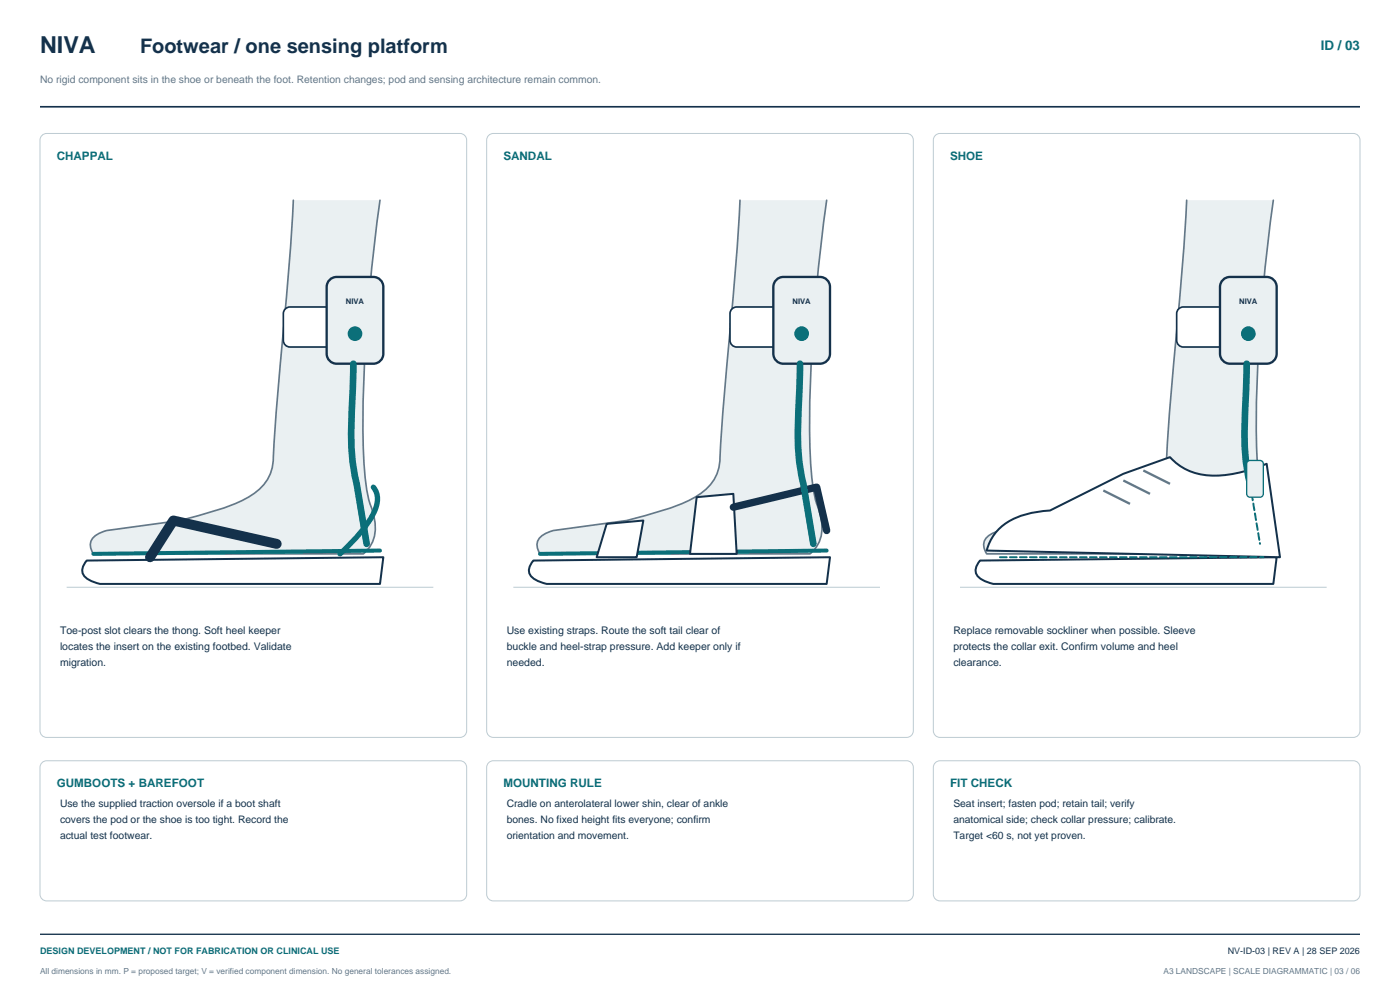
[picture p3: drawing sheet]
<svg xmlns="http://www.w3.org/2000/svg" width="420mm" height="297mm" viewBox="0 0 420 297" stroke-linecap="round" stroke-linejoin="round" font-family="sans-serif">
<defs><g id="words">
<text font-size="7" fill="#14314b" x="12" y="16">NIVA</text>
<text font-size="6" fill="#14314b" x="42" y="16">Footwear / one sensing platform</text>
<text font-size="4" fill="#0b6f79" x="396.2" y="15">ID / 03</text>
<g font-size="3.5" fill="#0b6f79">
<text x="17" y="48">CHAPPAL</text>
<text x="151" y="48">SANDAL</text>
<text x="285" y="48">SHOE</text>
<text x="17" y="236">GUMBOOTS + BAREFOOT</text>
<text x="151" y="236">MOUNTING RULE</text>
<text x="285" y="236">FIT CHECK</text>
</g>
<g font-size="3.2" fill="#14314b">
<text x="18" y="190">Toe-post slot clears the thong. Soft heel keeper</text>
<text x="152" y="190">Use existing straps. Route the soft tail clear of</text>
<text x="286" y="190">Replace removable sockliner when possible. Sleeve</text>
<text x="18" y="194.8">locates the insert on the existing footbed. Validate</text>
<text x="152" y="194.8">buckle and heel-strap pressure. Add keeper only if</text>
<text x="286" y="194.8">protects the collar exit. Confirm volume and heel</text>
<text x="18" y="199.6">migration.</text>
<text x="152" y="199.6">needed.</text>
<text x="286" y="199.6">clearance.</text>
</g>
<text font-size="3.1" fill="#637887" x="12" y="25">No rigid component sits in the shoe or beneath the foot. Retention changes; pod and sensing architecture remain common.</text>
<g font-size="3.1" fill="#14314b">
<text x="18" y="242">Use the supplied traction oversole if a boot shaft</text>
<text x="152" y="242">Cradle on anterolateral lower shin, clear of ankle</text>
<text x="286" y="242">Seat insert; fasten pod; retain tail; verify</text>
<text x="18" y="246.7">covers the pod or the shoe is too tight. Record the</text>
<text x="18" y="251.4">actual test footwear.</text>
<text x="152" y="246.7">bones. No fixed height fits everyone; confirm</text>
<text x="152" y="251.4">orientation and movement.</text>
<text x="286" y="246.7">anatomical side; check collar pressure; calibrate.</text>
<text x="286" y="251.4">Target &lt;60 s, not yet proven.</text>
</g>
<text font-size="2.7" fill="#0b6f79" x="12" y="286">DESIGN DEVELOPMENT / NOT FOR FABRICATION OR CLINICAL USE</text>
<text font-size="2.7" fill="#14314b" x="368.3" y="286">NV-ID-03 | REV A | 28 SEP 2026</text>
<g font-size="2.5" fill="#637887">
<text x="12" y="292">All dimensions in mm. P = proposed target; V = verified component dimension. No general tolerances assigned.</text>
<text x="349" y="292">A3 LANDSCAPE | SCALE DIAGRAMMATIC | 03 / 06</text>
</g>
<g font-size="2.3" fill="#14314b">
<text x="103.8" y="91">NIVA</text>
<text x="237.8" y="91">NIVA</text>
<text x="371.8" y="91">NIVA</text>
</g>
</g></defs>
<path d="M12 32h396" fill="none" stroke="#14314b" stroke-width=".5"/>
<path d="M12 280h396" fill="none" stroke="#14314b" stroke-width=".4"/>
<path d="M12.6 40.6l1.4-.6h124a2 2 0 0 1 2 2v177a2 2 0 0 1-2 2h-124a2 2 0 0 1-2-2v-177z" fill="none" stroke="#bdcbd2" stroke-width=".3"/>
<path d="M88 60h26a469.6 469.6 0 0 0-4.9 76.6 49.3 49.3 0 0 0 2.9 17.4 10.9 10.9 0 0 1-3 12h-81a3.8 3.8 0 0 1 1.8-6.2l2.2-.8 22-3a97.4 97.4 0 0 0 19.6-6.5 13.6 13.6 0 0 0 8.4-12.5 1570.2 1570.2 0 0 1 4.5-54.6z" fill="#eaf0f2"/>
<path d="M88 60a2186.2 2186.2 0 0 1-5.3 65.3l-.6 8.9a18.7 18.7 0 0 1-1.6 9 19.2 19.2 0 0 1-10.2 7.8 139.2 139.2 0 0 1-16.3 5l-22 3a6 6 0 0 0-4.9 3.8 4.9 4.9 0 0 0 .9 3.2h81a10.3 10.3 0 0 0 3.3-10.7l-.3-1.3a49.3 49.3 0 0 1-2.9-17.4 469.6 469.6 0 0 1 4.9-76.6" fill="none" stroke="#637887" stroke-width=".5"/>
<path d="M26 168l89-1-1 8h-84a7 7 0 0 1-5.2-3.1 3.8 3.8 0 0 1 1.2-3.9z" fill="#fff" stroke="#14314b" stroke-width=".6"/>
<path d="M114 165l-86 1" fill="none" stroke="#0b6f79" stroke-width="1.2"/>
<path d="M83 163l-31-7-7 11" fill="none" stroke="#14314b" stroke-width="3"/>
<path d="M112 146a6.9 6.9 0 0 1 0 8 46.9 46.9 0 0 1-10 12" fill="none" stroke="#0b6f79" stroke-width="1.6"/>
<path d="M85.6 92.6l1.4-.6h23a2 2 0 0 1 2 2v8a2 2 0 0 1-2 2h-23a2 2 0 0 1-2-2v-8z" fill="#fff" stroke="#14314b" stroke-width=".5"/>
<path d="M99.1 83.7l1.2-.6 .7-.1h11a3 3 0 0 1 3 3v20a3 3 0 0 1-3 3h-11a3 3 0 0 1-3-3v-20a2.99 2.99 0 0 1 1.1-2.3z" fill="#eaf0f2" stroke="#14314b" stroke-width=".7" stroke-linecap="butt"/>
<circle cx="106.5" cy="100" r="2" fill="#0b6f79" stroke="#0b6f79" stroke-width=".4"/>
<path d="M106 109l-.5 14.1a72.6 72.6 0 0 0 1.5 21.9l3 18" fill="none" stroke="#0b6f79" stroke-width="2"/>
<path d="M146.6 40.6l1.4-.6h124a2 2 0 0 1 2 2v177a2 2 0 0 1-2 2h-124a2 2 0 0 1-2-2v-177zM20 176h110" fill="none" stroke="#bdcbd2" stroke-width=".3"/>
<path d="M222 60h26a469.6 469.6 0 0 0-4.9 76.6 49.3 49.3 0 0 0 2.9 17.4 10.9 10.9 0 0 1-3 12h-81a3.8 3.8 0 0 1 1.8-6.2l2.2-.8 22-3a97.4 97.4 0 0 0 19.6-6.5 13.6 13.6 0 0 0 8.4-12.5 1570.2 1570.2 0 0 1 4.5-54.6z" fill="#eaf0f2"/>
<path d="M222 60a2186.2 2186.2 0 0 1-5.3 65.3l-.6 8.9a18.7 18.7 0 0 1-1.6 9 19.2 19.2 0 0 1-10.2 7.8 139.2 139.2 0 0 1-16.3 5l-22 3a6 6 0 0 0-4.9 3.8 4.9 4.9 0 0 0 .9 3.2h81a10.3 10.3 0 0 0 3.3-10.7l-.3-1.3a49.3 49.3 0 0 1-2.9-17.4 469.6 469.6 0 0 1 4.9-76.6" fill="none" stroke="#637887" stroke-width=".5"/>
<path d="M160 168l89-1-1 8h-84a7 7 0 0 1-5.2-3.1 3.8 3.8 0 0 1 1.2-3.9z" fill="#fff" stroke="#14314b" stroke-width=".6"/>
<path d="M248 165l-86 1" fill="none" stroke="#0b6f79" stroke-width="1.2"/>
<g fill="#fff" stroke="#14314b" stroke-width=".6">
<path d="M182 157l11-1-2 11h-12z"/>
<path d="M209 149l11-1 1 18h-14z"/>
</g>
<path d="M220 152l25-6 3 13" fill="none" stroke="#14314b" stroke-width="2.2"/>
<path d="M219.6 92.6l1.4-.6h23a2 2 0 0 1 2 2v8a2 2 0 0 1-2 2h-23a2 2 0 0 1-2-2v-8z" fill="#fff" stroke="#14314b" stroke-width=".5"/>
<path d="M233.1 83.7l1.2-.6 .7-.1h11a3 3 0 0 1 3 3v20a3 3 0 0 1-3 3h-11a3 3 0 0 1-3-3v-20a2.99 2.99 0 0 1 1.1-2.3z" fill="#eaf0f2" stroke="#14314b" stroke-width=".7" stroke-linecap="butt"/>
<circle cx="240.5" cy="100" r="2" fill="#0b6f79" stroke="#0b6f79" stroke-width=".4"/>
<path d="M240 109l-.5 14.1a72.6 72.6 0 0 0 1.5 21.9l3 18" fill="none" stroke="#0b6f79" stroke-width="2"/>
<path d="M280.6 40.6l1.4-.6h124a2 2 0 0 1 2 2v177a2 2 0 0 1-2 2h-124a2 2 0 0 1-2-2v-177zM154 176h110" fill="none" stroke="#bdcbd2" stroke-width=".3"/>
<path d="M356 60h26a469.6 469.6 0 0 0-4.9 76.6 49.3 49.3 0 0 0 2.9 17.4 10.9 10.9 0 0 1-3 12h-81a3.8 3.8 0 0 1 1.8-6.2l2.2-.8 22-3a97.4 97.4 0 0 0 19.6-6.5 13.6 13.6 0 0 0 8.4-12.5 1570.2 1570.2 0 0 1 4.5-54.6z" fill="#eaf0f2"/>
<path d="M356 60a2186.2 2186.2 0 0 1-5.3 65.3l-.6 8.9a18.7 18.7 0 0 1-1.6 9 19.2 19.2 0 0 1-10.2 7.8 139.2 139.2 0 0 1-16.3 5l-22 3a6 6 0 0 0-4.9 3.8 4.9 4.9 0 0 0 .9 3.2h81a10.3 10.3 0 0 0 3.3-10.7l-.3-1.3a49.3 49.3 0 0 1-2.9-17.4 469.6 469.6 0 0 1 4.9-76.6" fill="none" stroke="#637887" stroke-width=".5"/>
<g fill="#fff" stroke="#14314b" stroke-width=".6">
<path d="M294 168l89-1-1 8h-84a7 7 0 0 1-5.2-3.1 3.8 3.8 0 0 1 1.2-3.9z"/>
<path d="M300.1 158.2a23.7 23.7 0 0 1 14.9-5.2l22-11 14-5a18.3 18.3 0 0 0 16.9 5.3l5.7-1.1 6.4-2.2 4 28-88-2a14.1 14.1 0 0 1 4.1-6.8z"/>
</g>
<path d="M331 147l8 4M337 144l8 4M343 141l8 4" fill="none" stroke="#637887" stroke-width=".7" stroke-linecap="butt"/>
<path d="M300 167h79" fill="none" stroke="#0b6f79" stroke-width=".6" stroke-dasharray="2 1"/>
<path d="M353.6 92.6l1.4-.6h23a2 2 0 0 1 2 2v8a2 2 0 0 1-2 2h-23a2 2 0 0 1-2-2v-8z" fill="#fff" stroke="#14314b" stroke-width=".5"/>
<path d="M367.1 83.7l1.2-.6 .7-.1h11a3 3 0 0 1 3 3v20a3 3 0 0 1-3 3h-11a3 3 0 0 1-3-3v-20a2.99 2.99 0 0 1 1.1-2.3z" fill="#eaf0f2" stroke="#14314b" stroke-width=".7" stroke-linecap="butt"/>
<circle cx="374.5" cy="100" r="2" fill="#0b6f79" stroke="#0b6f79" stroke-width=".4"/>
<path d="M374 109l-.5 14.1a72.6 72.6 0 0 0 1.5 21.9" fill="none" stroke="#0b6f79" stroke-width="2"/>
<path d="M375 145l3 18" fill="none" stroke="#0b6f79" stroke-width=".6" stroke-dasharray="2 1"/>
<path d="M374.3 138.3l.7-.3h3a1 1 0 0 1 1 1v9a1 1 0 0 1-1 1h-3a1 1 0 0 1-1-1v-9z" fill="#eaf0f2" stroke="#0b6f79" stroke-width=".4"/>
<path d="M288 176h110M12.6 228.6l1.4-.6h124a2 2 0 0 1 2 2v38a2 2 0 0 1-2 2h-124a2 2 0 0 1-2-2v-38zM146.6 228.6l1.4-.6h124a2 2 0 0 1 2 2v38a2 2 0 0 1-2 2h-124a2 2 0 0 1-2-2v-38zM280.6 228.6l1.4-.6h124a2 2 0 0 1 2 2v38a2 2 0 0 1-2 2h-124a2 2 0 0 1-2-2v-38z" fill="none" stroke="#bdcbd2" stroke-width=".3"/>
<use href="#words"/>
</svg>
